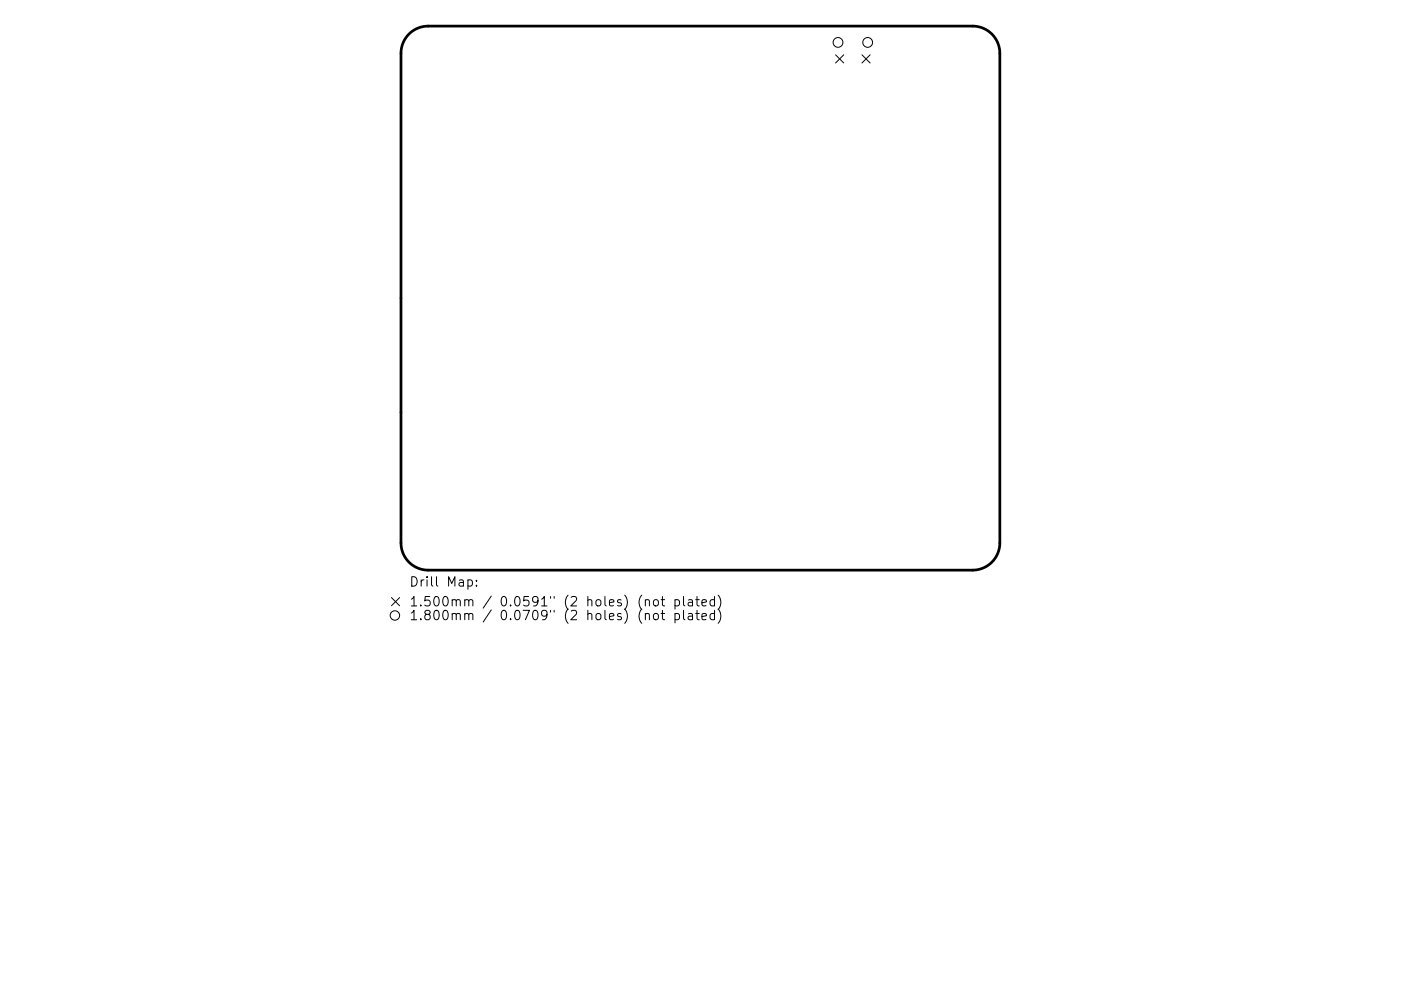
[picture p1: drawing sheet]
<svg xmlns="http://www.w3.org/2000/svg" width="297mm" height="210mm" viewBox="0 0 297 210" stroke-linecap="round" stroke-linejoin="round" font-family="sans-serif">
<defs><g id="words">
<g font-size="2.8">
<text x="86.7" y="124.5">Drill Map:</text>
<text x="86.7" y="128.7">1.500mm / 0.0591&quot; (2 holes) (not plated)</text>
<text x="86.7" y="131.6">1.800mm / 0.0709&quot; (2 holes) (not plated)</text>
</g>
</g></defs>
<path d="M86.7 7.2a5.8 5.8 0 0 1 4.1-1.7h115.4a5.8 5.8 0 0 1 5.8 5.8v103.9a5.8 5.8 0 0 1-5.8 5.8h-115.4a5.8 5.8 0 0 1-5.8-5.8v-103.9a5.8 5.8 0 0 1 1.7-4.1z" fill="none" stroke="#000" stroke-width=".58"/>
<g fill="none" stroke="#000" stroke-width=".21">
<path d="M177.2 11.6l1.7 1.8M178.9 11.6l-1.7 1.8M182.8 11.6l1.7 1.8M184.5 11.6l-1.7 1.8M83 126.8l1.7 1.7M84.7 126.8l-1.7 1.7M99.2 123.1l.6-.1 .4 .4v.6l-.2 .3h-.8M101 124.2v.2M101 123.1v.2M136.8 127.4l.3-.2 .5 .1 .1 1.3M136.8 130.3a.5 .5 0 0 1 .9 .1v1.1M138.6 127.4l.3-.2a.54 .54 0 0 1 .7 .4v.6a.54 .54 0 0 1-.5 .4 .54 .54 0 0 1-.6-.4z"/>
<path d="M138.6 130.3a.54 .54 0 0 1 .6-.2 .54 .54 0 0 1 .4 .4v.6a.54 .54 0 0 1-.5 .4 .54 .54 0 0 1-.6-.4zM140.2 127.2h.7M140.2 130.2h.7M140.4 126.6v1.7l.1 .2 .4 .1M140.4 129.5v1.7l.1 .2 .4 .1M143.1 127.3l.6-.1 .4 .4v.6l-.2 .3h-.8M143.1 130.3l.6-.1 .4 .3v.6l-.2 .3h-.8M143.1 127.2v2M143.1 130.2v2M144.9 126.6v1.7l.3 .3M144.9 129.5v1.7l.3 .3M146 127.3h.7l.1 1.3"/>
<path d="M146 130.3h.7l.1 1.2M146.8 127.7l-.6 .1a.39 .39 0 0 0-.3 .4 .39 .39 0 0 0 .3 .4l.6-.1M146.8 130.6l-.6 .1a.39 .39 0 0 0-.3 .4 .39 .39 0 0 0 .3 .4l.6-.1M147.5 127.2h.8M147.5 130.2h.8M147.8 126.6v1.7l.1 .2 .4 .1M147.8 129.5v1.7l.1 .2 .4 .1M148.8 127.9l1-.2-.1-.4-.6-.1-.3 .3 .1 1h.8M148.8 130.8l1-.2-.1-.3-.6-.1-.3 .2 .1 1h.8M151.5 127.3l-.6-.1-.4 .4v.6l.2 .3h.8M151.5 130.3l-.6-.1-.4 .3v.6l.2 .3h.8M151.5 126.6v2"/>
<path d="M151.5 129.5v2M152.3 126.3a2.29 2.29 0 0 1 0 3M152.3 129.2a2.29 2.29 0 0 1 0 3.1"/>
<circle cx="177.7" cy="9" r="1.04"/>
<circle cx="184" cy="9" r="1.04"/>
<circle cx="83.7" cy="130.6" r="1"/>
</g>
<use href="#words"/>
</svg>
